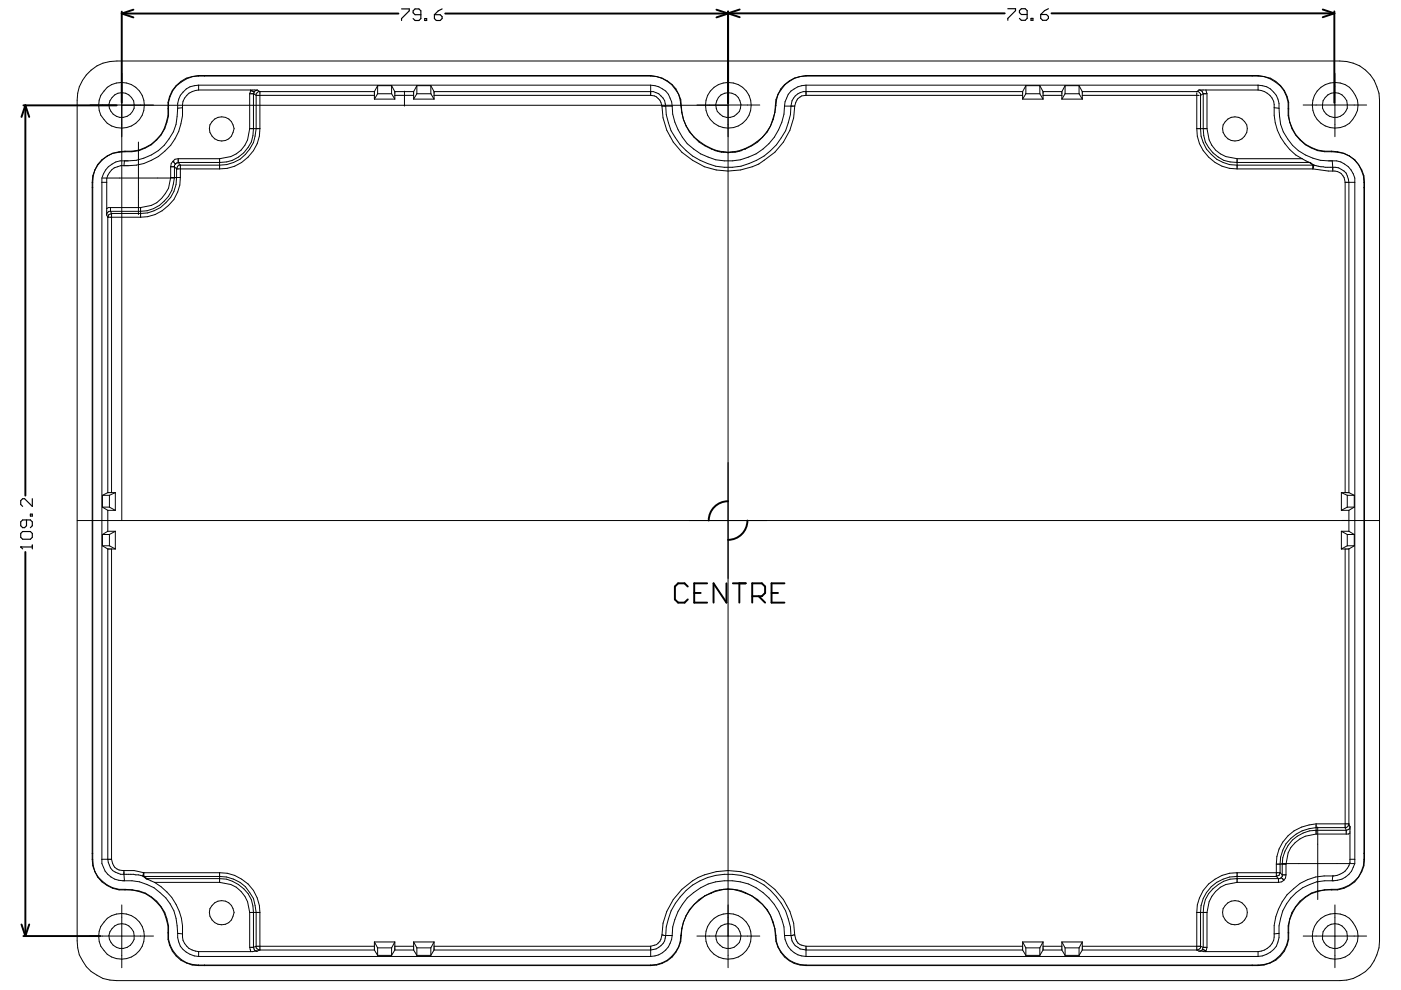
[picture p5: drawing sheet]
<svg xmlns="http://www.w3.org/2000/svg" width="297mm" height="210mm" viewBox="0 0 297 210" stroke-linecap="round" stroke-linejoin="round" font-family="sans-serif">
<g fill="none" stroke="#000" stroke-width=".41">
<path d="M25.8 2.5v19.3M25.8 2.9l2.5 .8M25.8 2.9h58.7M28.3 2.1l-2.5 .8M94.4 2.9h60l-2.5 .8M151.9 2.1l4.9 1.6M154.4 2.4v19.5M156.8 2l-2.4 .8h58.6M222.9 2.8h60M280.4 2l2.5 .8M282.9 2.4v19.4M282.9 2.8l-2.5 .9"/>
<path d="M5 22.3h19.7M5.4 22.3l.8 2.5M5.4 22.3l-.8 2.5M5.4 22.3v82.8M5.4 117v81.5M154.4 106.3a4.1 4.1 0 0 0-4.1 4.1M158.5 110.4a4.1 4.1 0 0 1-4.1 4.1M145.8 124.4l-.7-.7h-1.3l-.7 .7v2.7l.7 .7h1.3l.7-.7M147.2 125.7h1.4M149.9 123.7h-2.7v4.1h2.7M154 123.7v4.1l-2.7-4.1v4.1M155.4 123.7h2.7"/>
<path d="M156.8 123.7v4.1M159.5 126.4h2l.7-.7v-1.3l-.7-.7h-2v4.1M160.9 126.4l1.3 1.4M163.6 125.7h1.4M166.3 123.7h-2.7v4.1h2.7M4.6 196l.8 2.5M5 198.5h16.3M6.2 196l-.8 2.5"/>
</g>
<g fill="none" stroke="#000" stroke-width=".21">
<path d="M18.3 15.9a8 8 0 0 1 6.5-3h259.3a8.3 8.3 0 0 1 8.4 8.3v178.3a8.3 8.3 0 0 1-8.4 8.4h-259.3a8.3 8.3 0 0 1-8.4-8.4v-178.3a7.8 7.8 0 0 1 1.9-5.3zM25.8 15.6v94.8M42.1 19.1a3.4 3.4 0 0 0-3.4 3.1 11.9 11.9 0 0 1-13.1 12.9 3.5 3.5 0 0 0-3 2.8v7.7l.3 .5M42.1 16a6.9 6.9 0 0 0-6.5 8.5 8.5 8.5 0 0 1-9.1 7.6M42.1 16.1a6.8 6.8 0 0 0-6.4 8.4 8.7 8.7 0 0 1-9.2 7.7M42.1 18.1a4.5 4.5 0 0 0-4.4 4.9M42.1 16v.1M42.1 18.1v1M42.1 19.1h12.4M42.1 16h95.9M42.1 16.1h95.9M42.1 18.1h95.9"/>
<path d="M43.4 16v.1M52.9 19.9h.8M52.9 19.9v7.4M53.2 19.2l.7 .3M53.2 19.2l-.3 .7M53.2 19.1v.1M53.7 19.9v7.4a7 7 0 0 1-7.1 7.1h-8.8M53.7 19.9l.6 .3h25.1M53.9 19.5l-.2 .4M54.5 19.1l.6 .3v7.9M54.5 19.1l-.6 .4M79.4 19.4h-24.6l-.5 .5v7.4a7.8 7.8 0 0 1-7.7 7.7h-8.7l-.5 .8"/>
<path d="M79.4 19.4v1.6M80.1 19.9h2.9M80.1 18.2v1.7M80.1 18.2l-.7 1.2M80.1 19.9l-.7 1.1M80.1 18.2h2.9M83 18.2v1.7M83 18.2l.7 1.2M83 19.9l.7 1.1M83.7 19.4h4M83.7 19.4v1.6M85.8 19.3v3.2"/>
<path d="M87.7 19.4v1.6M88.4 19.9h2.9M88.4 18.2v1.7M88.4 18.2l-.7 1.2M88.4 19.9l-.7 1.1M88.4 18.2h2.9M91.3 18.2v1.7M91.3 18.2l.7 1.2M91.3 19.9l.7 1.1M92 19.4h46.5a3.3 3.3 0 0 1 2.6 3.1 13.3 13.3 0 0 0 9.8 12.4 13.3 13.3 0 0 0 14.7-5.7 12.9 12.9 0 0 0 2.1-6.7 3.2 3.2 0 0 1 2.6-3.1h46.5M92 19.4v1.6M138 16v.1"/>
<path d="M138 18.1v2.1M138 18.1a4.7 4.7 0 0 1 4.5 4.4M138 16.1l1.2 .1M138 16l1.2 .2M139.2 16.2l1.1 .4M140.3 16.6a7 7 0 0 1 3.6 3.4M140.3 16.6a6 6 0 0 1 3.6 3.4M143.9 20l.4 2.4M143.9 20l.4 1.1 .2 1.3M154.4 15.6v189.6M165 20l-.5 1.1-.1 1.3M165 20l-.5 2.4"/>
<path d="M169.6 16.2a6.4 6.4 0 0 0-4.6 3.8M169.6 16.2a7.2 7.2 0 0 0-4.6 3.8M170.9 18.1a4.7 4.7 0 0 0-4.6 4.4M170.9 16v.1M170.9 18.1v2.1M170.9 16h95.8M170.9 16.1h95.8M170.9 16l-1.3 .2M170.9 16.1l-1.3 .1M170.9 18.1h95.8M216.8 19.4v1.6M217.5 19.9h3"/>
<path d="M217.5 18.2v1.7M217.5 18.2l-.7 1.2M217.5 19.9l-.7 1.1M217.5 18.2h3M220.5 18.2v1.7M220.5 18.2l.6 1.2M220.5 19.9l.6 1.1M221.1 19.4h4M221.1 19.4v1.6M225.1 19.4v1.6M225.8 19.9h3M225.8 18.2v1.7"/>
<path d="M225.8 18.2l-.7 1.2M225.8 19.9l-.7 1.1M225.8 18.2h3M228.8 18.2v1.7M228.8 18.2l.7 1.2M228.8 19.9l.7 1.1M229.5 19.4h24.6l.4 .5v7.4a7.8 7.8 0 0 0 7.8 7.7h16.3M229.5 19.4v1.6M253.7 19.8v7.5M254.4 19.1l.5 .2 .2 .6M255.1 19.9l-.7 .3M255.1 19.9h.8"/>
<path d="M255.1 19.9v7.4a7 7 0 0 0 7.2 7.1h15.4M255.7 19.1l.2 .8M255.9 19.9v7.4M265.5 16v.1M266.7 19.1h-12.5l-.5 .4M266.7 16v.1M266.7 18.1v1M266.7 19.1a3.7 3.7 0 0 1 3.5 3.1 11.6 11.6 0 0 0 5.9 11.5M266.7 18.1a4.5 4.5 0 0 1 4.5 4.9M266.7 16l1.3 .2M266.7 16.1l1.3 .1M268 16.2a6.8 6.8 0 0 1 5.2 8.3l.3 1.4"/>
<path d="M268 16.2a6.8 6.8 0 0 1 5.1 8.3l.4 1.4M283 15.6v13.4M19.1 22.3h13.4M19.5 38.7v143.5M19.5 39.8h.2M19.5 38.7h.2M19.7 38.7v143.5M20.1 36l-.4 1.3-.2 1.4M20.1 36l-.3 1.3-.1 1.4M21.6 38.7h1M21.7 37.7h15.4M22.7 33.1l-1.1 .8-.9 1-.6 1.1"/>
<path d="M22.7 33.1l-1 .8-.9 1-.7 1.1M23.9 32.5l-1.2 .6M25.8 22.3h128.6M26.4 34.1l-.1 1M26.5 32.1l-2.6 .4M26.5 32.2l-2.6 .3M26.5 32.1v.1M29.4 30.1v15.4M35.6 23.1h.1M36.2 37.6a6.6 6.6 0 0 1-6.4 6.4M36.2 37.6h2M36.2 35.4h.8l.4 .4"/>
<path d="M36.2 35.4v2.2M36.6 34.2l.6 .6M36.6 34.2l-.3 .5-.1 .7M37.4 35.8a8.2 8.2 0 0 1-2.2 7.2 7.5 7.5 0 0 1-5.4 2.3h-6.1M37.4 35.8h9.2M37.7 23a10.5 10.5 0 0 1-10.5 11.1 4.9 4.9 0 0 0-5.6 3.6v145.4a4.7 4.7 0 0 0 4.4 3.6 10.4 10.4 0 0 1 11.3 8l.4 3.2M37.8 34.4l-.8 .6a10.8 10.8 0 0 1-1.3 6.6 7.3 7.3 0 0 1-5.9 3.2h-6.7l-.5 .5M37.8 34.4l.4 .6v2.6M37.8 33.7v.7M37.8 33.7l-.7 .1-.5 .4M37.8 33.7h8.8M38.2 37.6a8.6 8.6 0 0 1-8.4 8.5"/>
<path d="M38.7 22.8l-1 .2M46.6 33.7v2.1M52.9 27.3a6.2 6.2 0 0 1-6.3 6.4M52.9 27.3h2.2M55.1 27.3a8.6 8.6 0 0 1-8.5 8.5M79.4 21h4.3M83.7 20.2h4M87.7 21h4.3M92 20.2h46M138 20.2a2.37 2.37 0 0 1 2.3 2.3M140.3 22.5h2.2M140.3 22.5a14.1 14.1 0 0 0 14.1 13.8 14.1 14.1 0 0 0 14.1-13.8"/>
<path d="M142.5 22.5a11.9 11.9 0 0 0 11.9 11.6 11.9 11.9 0 0 0 11.9-11.6M144.3 22.4h.2M144.3 22.4l.3 1.5M144.5 22.4l.1 1.5M144.6 23.9l.3 1.4 .6 1.4M145.5 26.7l1.7 2.4M145.5 26.7l.7 1.3 1 1.1M147.2 29.1l2.3 1.7 1.3 .7M147.2 29.1l1 1 2.6 1.5M147.8 22.3h13.3M150.8 31.5v.1M150.8 31.5a8.5 8.5 0 0 0 7.2 0"/>
<path d="M150.8 31.6a8.5 8.5 0 0 0 7.2 0M158 31.5v.1M161.7 29.1l-2.3 1.7-1.4 .7M161.7 29.1l-1.1 1-2.6 1.5M163.4 26.7l-1.7 2.4M163.4 26.7l-.7 1.3-1 1.1M164.3 23.9l-.9 2.8M164.3 23.9l-.4 1.4-.5 1.4M164.4 22.4h.1M164.4 22.4l-.1 1.5M164.5 22.4l-.2 1.5M166.3 22.5h2.2"/>
<path d="M170.9 20.2h45.9M170.9 20.2a2.34 2.34 0 0 0-2.4 2.3M216.8 21h4.3M221.1 20.2h4M225.1 21h4.4M229.5 20.2h24.7M253.7 27.3h2.2M253.7 27.3a8.6 8.6 0 0 0 8.6 8.5M255.9 27.3a6.2 6.2 0 0 0 6.4 6.4M262.3 35.8h16.1M262.3 33.7v2.1M262.3 33.7h13.8"/>
<path d="M270.2 22.8l1 .2M271.2 23a10.5 10.5 0 0 0 10.5 11.1 4.9 4.9 0 0 1 5.5 3.6v145.4a4.7 4.7 0 0 1-4.4 3.6 10.7 10.7 0 0 0-11.6 12.1 4.5 4.5 0 0 1-4.5 4M273.1 23.1h.1M273.5 25.9a8.4 8.4 0 0 0 8.8 6.3M273.5 25.9a8.4 8.4 0 0 0 8.8 6.2M276.1 33.7l1.6 .7M276.3 22.3h13.5M277.7 34.4l.7 .6v.8M277.7 34.4l.9 .6M278.4 35.8l3.3 .5a2.64 2.64 0 0 1 3.4 1.8l.1 .6M278.6 35l2.4 .5a4.2 4.2 0 0 1 4.4 1.2l.6 2v65.7M278.6 35l-.2 .8"/>
<path d="M281 20.7a2.63 2.63 0 0 1 3.9-.2 2.63 2.63 0 0 1-.3 3.9 2.63 2.63 0 0 1-3.9-.8 2.65 2.65 0 0 1 .3-2.9zM282.3 32.1v.1M282.3 32.1l2.7 .4 1.1 .6M282.3 32.2l2.6 .3 1.2 .6M282.5 34.1l.1 2.2M285.2 38.7h2M285.2 38.7v65.7M286.1 33.1l1.1 .8 .8 1M286.1 33.1l1 .8 .9 1M288 34.9l.7 1.1 .5 1.3 .1 1.4M288 34.9l1.1 2.4 .1 1.4M289.2 39.8h.1"/>
<path d="M289.2 38.7h.1M289.2 38.7v143.5M289.3 38.7v143.5M22.9 46.1h6.9M22.9 46.1v58.3M23.4 44v.8l.3 .5M23.7 45.3a.78 .78 0 0 0-.8 .8M23.7 45.3v59.1M29.8 44h-6.8l-.4 .2M29.8 44v2.1M16.4 110.4h276.1M21.7 115.7l1.2 .7"/>
<path d="M21.7 107.5l1.2 .7M21.7 115.7h1.5M21.7 113.3h1.5M21.7 107.5h1.5M21.7 105v2.5M21.7 113.3v2.4M21.7 105h1.5M22.9 116.4v65.8a3.2 3.2 0 0 0 2.7 3.2h2.7l2 .3M22.9 116.4h1.6M22.9 112.6l-1.2 .7M22.9 104.4h1.6M22.9 104.4l-1.2 .6"/>
<path d="M22.9 108.2v4.4M22.9 112.6h1.6M22.9 108.2h1.6M23.2 115.7l1.3 .7M23.2 107.5l1.3 .7M23.2 105v2.5M23.2 113.3v2.4M23.7 116.4v65.8M24.5 104.4v3.8M24.5 112.6v3.8M24.5 112.6l-1.3 .7M24.5 104.4l-1.3 .6"/>
<path d="M284.4 116.4h1.6M284.4 104.4h1.6M284.4 104.4v3.8M284.4 112.6v3.8M284.4 112.6h1.6M284.4 108.2h1.6M284.4 112.6l1.2 .7M284.4 104.4l1.2 .6M285.2 116.4v59.1l.2 .5M285.6 105v2.5M285.6 113.3v2.4M285.6 115.7h1.5"/>
<path d="M285.6 113.3h1.5M285.6 107.5h1.5M285.6 105h1.5M285.6 115.7l-1.2 .7M285.6 107.5l-1.2 .7M286 112.6l1.1 .7M286 104.4l1.1 .6M286 108.2v4.4M286 116.4v58.3M287.1 115.7l-1.1 .7M287.1 107.5l-1.1 .7M287.1 105v2.5"/>
<path d="M287.1 113.3v2.4M279 174.7a8.6 8.6 0 0 0-8.4 8.5M279 176.8a6.4 6.4 0 0 0-6.3 6.4M279 174.7v2.1M279 174.7h7M279.4 175.4v15.3M285.4 176h-6.4a7.2 7.2 0 0 0-7.1 7.2v2.6l-.5 .5h-9.1a7.2 7.2 0 0 0-7.2 7.2v7.4M285.4 176v.8M286 174.7l.2 .5v7.7a3.7 3.7 0 0 1-3.4 2.8 11.2 11.2 0 0 0-10.9 5.5 12 12 0 0 0-1.7 7.5 3.6 3.6 0 0 1-3.5 3.1M286 174.7l-.2 .5-.4 .3h-6.4a7.8 7.8 0 0 0-7.6 7.7v1.8M286.2 175.6l-.8 .4M286.2 176.6l-.3 .2h-6.9"/>
<path d="M19.1 198.5h13.4M19.5 180.9h.2M19.5 182.2h.2M19.5 182.2l.2 1.4 .4 1.2M19.7 182.2l.1 1.4 .3 1.2M20.1 184.8a7 7 0 0 0 7.9 3.9M20.1 184.8a6.7 6.7 0 0 0 6.4 3.8M21.6 182.2h2.1M23.7 182.2a2.34 2.34 0 0 0 2.3 2.4h2.4l2.1 .4M23.8 196.9a2.63 2.63 0 0 1 3.9-.2 2.63 2.63 0 0 1-.3 3.9 2.63 2.63 0 0 1-3.9-.8 2.22 2.22 0 0 1 .3-2.9zM25.8 191.9v13.3M26.3 184.6l.1 2.1"/>
<path d="M26.5 188.6v.1M26.5 188.6l1.5 .1M28 188.7a8.9 8.9 0 0 1 7.6 10.4 6.5 6.5 0 0 0 6.5 5.6M28 188.7a8.5 8.5 0 0 1 7.7 7.6 6.7 6.7 0 0 0 6.4 8.3M30.3 185.7l.2 .1M30.3 185.7l.6 .6M30.5 185v.8M30.5 185l-.2 .7M30.5 185.8l.7 .6M30.5 185.8h16.1a7.6 7.6 0 0 1 7.7 7.7v7.5l.8 .4M30.5 185h16.1M30.9 186.3h15.7a7.2 7.2 0 0 1 7.1 7.2v7.4"/>
<path d="M30.9 186.3l.3 .1M31.2 186.4l1.6 .7M32.8 187.1a11.9 11.9 0 0 1 5.9 11.6 3.6 3.6 0 0 0 3.4 3.1M32.8 187.1h13.8M35.6 197.8h.1M37.7 197.9a4.5 4.5 0 0 0 4.4 4.9M37.7 197.9l1 .1M46.6 185v2.1M46.6 187.1a6.4 6.4 0 0 1 6.3 6.4M46.6 185a8.4 8.4 0 0 1 8.5 8.5M52.9 193.5h2.2M52.9 193.5v7.4"/>
<path d="M55.1 193.5v7.9M79.4 199.7v1.7M79.4 199.7l.7 1.3M79.4 199.7h4.3M83.7 199.7v1.7M83.7 199.7l-.7 1.3M87.7 199.7v1.7M87.7 199.7l.7 1.3M87.7 199.7h4.3M92 199.7v1.7M92 199.7l-.7 1.3M140.3 198.2a2.45 2.45 0 0 1-2.3 2.4"/>
<path d="M140.3 198.2l2.2 .2M140.3 198.2a14.1 14.1 0 0 1 14.1-13.6 14.1 14.1 0 0 1 14.1 13.6M142.5 198.4a11.9 11.9 0 0 1 11.9-11.7 11.9 11.9 0 0 1 11.9 11.7M142.5 198.4a4.7 4.7 0 0 1-4.5 4.4M144.3 198.4a6.4 6.4 0 0 1-6.3 6.2M144.3 198.4h.2M144.5 198.4a6.4 6.4 0 0 1-6.5 6.3M144.6 196.9l-.1 1.5M144.6 196.9l-.3 1.5M145.5 194.1l-.6 1.4-.3 1.4M147.2 191.8l-1.7 2.3M147.2 191.8l-1 1.1-.7 1.2"/>
<path d="M147.8 198.5h13.3M149.5 189.9l-2.3 1.9M149.5 189.9l-1.3 .8-1 1.1M150.8 189.4l-1.3 .5M150.8 189.2v.2M150.8 189.2l-1.3 .7M155.4 188.6h-1.9l-2.7 .8M155.4 188.6a8.3 8.3 0 0 0-4.6 .6M155.4 188.6l2.6 .8M155.4 188.6l1.8 .3 .8 .3M158 189.4l1.4 .5M158 189.2v.2"/>
<path d="M158 189.2l1.4 .7M159.4 189.9l2.3 1.9M159.4 189.9l1.2 .8 1.1 1.1M161.7 191.8l1.7 2.3M161.7 191.8l1 1.1 .7 1.2M163.4 194.1l.9 2.8M163.4 194.1l.5 1.4 .4 1.4M164.3 196.9l.1 1.5M164.3 196.9l.2 1.5M164.4 198.4h.1M164.4 198.4a6.4 6.4 0 0 0 6.5 6.3M164.5 198.4a6.4 6.4 0 0 0 6.4 6.2"/>
<path d="M166.3 198.4a4.7 4.7 0 0 0 4.6 4.4M168.5 198.2l-2.2 .2M168.5 198.2a2.34 2.34 0 0 0 2.4 2.4M216.8 199.7v1.7M216.8 199.7l.7 1.3M216.8 199.7h4.3M221.1 199.7v1.7M221.1 199.7l-.6 1.3M225.1 199.7v1.7M225.1 199.7l.7 1.3M225.1 199.7h4.4M229.5 199.7v1.7"/>
<path d="M229.5 199.7l-.7 1.3M253.7 193.5h2.2M253.7 193.5v7.9M255.9 193.5v7.4M262.3 185a8.4 8.4 0 0 0-8.6 8.5M262.3 187.1a6.4 6.4 0 0 0-6.4 6.4M262.3 185v2.1M262.3 185h9.1M262.3 187.1h8.8M270.6 185.8h-8.3a7.6 7.6 0 0 0-7.8 7.7v7.5l-.8 .4M270.6 185.8l.5 .5v.8M270.6 183.2v2.6"/>
<path d="M270.6 183.2h2.1M271.2 197.9l-1 .1M271.4 185l.5 .5h.8M271.4 185a.78 .78 0 0 1-.8 .8M271.6 186.1l.6 .5M271.7 183.1h15.4M272.2 186.6l-.5 .4-.6 .1M272.7 185.5l-.2 .7-.3 .4M272.7 183.2v2.3M273.1 197.8h.1M276.3 198.5h13.5M280.9 188.7a8.9 8.9 0 0 0-7.7 10.4 6.5 6.5 0 0 1-6.5 5.6"/>
<path d="M280.9 188.7a8.5 8.5 0 0 0-7.8 7.6 6.7 6.7 0 0 1-6.4 8.3M281 196.9a2.63 2.63 0 0 1 3.9-.2 2.63 2.63 0 0 1-.3 3.9 2.63 2.63 0 0 1-3.9-.8 2.65 2.65 0 0 1 .3-2.9zM282.3 188.6v.1M282.3 188.6l-1.4 .1M282.6 185.7l-.1 1M283 191.9v13.3M286.2 182.2h1M288 185.9a7 7 0 0 1-7.1 2.8M288 185.9a6.7 6.7 0 0 1-5.7 2.7M289.2 180.9h.1M289.2 182.2h.1M289.2 182.2l-.1 1.4-1.1 2.3"/>
<path d="M289.3 182.2l-.1 1.4-.5 1.2-.7 1.1M42.1 201.8v1M42.1 204.6v.1M42.1 204.7h95.9M42.1 204.6h95.9M42.1 202.8h95.9M43.4 204.6v.1M52.9 200.9h.8M52.9 200.9l.3 .9M53.7 200.9l.3 .5 .3 .3M55.1 201.4l-1.5 .4h-11.5M55.1 201.4h24.3"/>
<path d="M79.4 200.6h-25.1l-.6 .3M79.4 201.4l.7 1.2M80.1 201v1.6M80.1 201h2.9M80.1 202.6h2.9M83 201v1.6M83.7 200.6h4M83.7 201.4l-.7 1.2M83.7 201.4h4M87.7 201.4l.7 1.2M88.4 201v1.6M88.4 201h2.9"/>
<path d="M88.4 202.6h2.9M91.3 201v1.6M92 201.4h46a3.3 3.3 0 0 0 3.1-3 13.3 13.3 0 0 1 13.3-13.1 13.3 13.3 0 0 1 13.3 13.1 3.1 3.1 0 0 0 3.2 3h45.9M92 200.6h46M92 201.4l-.7 1.2M138 200.6v2.2M138 204.6v.1M170.9 200.6h45.9M170.9 200.6v2.2M170.9 204.6v.1M170.9 204.7h95.8M170.9 204.6h95.8"/>
<path d="M170.9 202.8h95.8M216.8 201.4l.7 1.2M217.5 201v1.6M217.5 201h3M217.5 202.6h3M220.5 201v1.6M221.1 200.6h4M221.1 201.4l-.6 1.2M221.1 201.4h4M225.1 201.4l.7 1.2M225.8 201v1.6M225.8 201h3"/>
<path d="M225.8 202.6h3M228.8 201v1.6M229.5 200.6h25l.6 .3M229.5 201.4l-.7 1.2M229.5 201.4h24.2M253.7 201.4l.5 .3 1 .1h11.5M255 201.3l-.5 .4M255 201.3l.7 .4M255.1 200.9h.8M255.1 200.9l-.1 .4M255.7 201.7v.1M255.9 200.9l-.2 .8"/>
<path d="M265.5 204.6v.1M266.7 201.8v1M266.7 204.6v.1"/>
<circle cx="25.8" cy="22.3" r="4.9"/>
<circle cx="25.8" cy="22.3" r="2.64"/>
<circle cx="47" cy="27.3" r="2.56"/>
<circle cx="154.4" cy="22.3" r="2.63"/>
<circle cx="154.4" cy="22.3" r="4.9"/>
<circle cx="261.9" cy="27.3" r="2.59"/>
<circle cx="283.1" cy="22.3" r="4.9"/>
<circle cx="25.8" cy="198.5" r="4.9"/>
<circle cx="47" cy="193.5" r="2.56"/>
<circle cx="154.4" cy="198.5" r="2.63"/>
<circle cx="154.4" cy="198.5" r="4.9"/>
<circle cx="261.9" cy="193.5" r="2.59"/>
<circle cx="283" cy="198.6" r="4.8"/>
</g>
<g fill="none" stroke="#000" stroke-width=".25">
<path d="M85.1 1.9h1.7v.4l-1.7 1.6v.4M89.2 3.1h-1.2l-.4-.4v-.4l.4-.4h.8l.4 .4v1.6l-.4 .4h-.8l-.4-.4M90.1 3.9h.4v.4h-.4zM92.1 3.1h1.2l.4 .4v.4l-.4 .4h-.8l-.4-.4zM93.7 1.9l-.8 .4-.8 .8M213.7 1.8h1.6v.5l-1.6 1.6v.4M217.8 3.1h-1.3l-.4-.4v-.4l.4-.5h.9l.4 .5v1.6l-.4 .4h-.9l-.4-.4M218.6 3.9h.4v.4h-.4zM220.6 3.1h1.3l.4 .4v.4l-.4 .4h-.8l-.5-.4zM222.3 1.8l-.8 .5-.9 .8M4.4 116h.1M4.4 113.1l.4-.4h1.6l.5 .4v.8l-.5 .4h-1.6l-.4-.4z"/>
<path d="M4.4 116h2.5M4.4 116l.4 .4M5.6 110.2v1.3l-.4 .4h-.4l-.4-.4v-.9l.4-.4h1.6l.5 .4v.9l-.5 .4M6.4 109h.5v.4h-.5zM6.9 105.7v1.7l-1.7-1.7h-.4l-.4 .4v.9l.4 .4M6.9 115.6v.8"/>
</g>
</svg>
